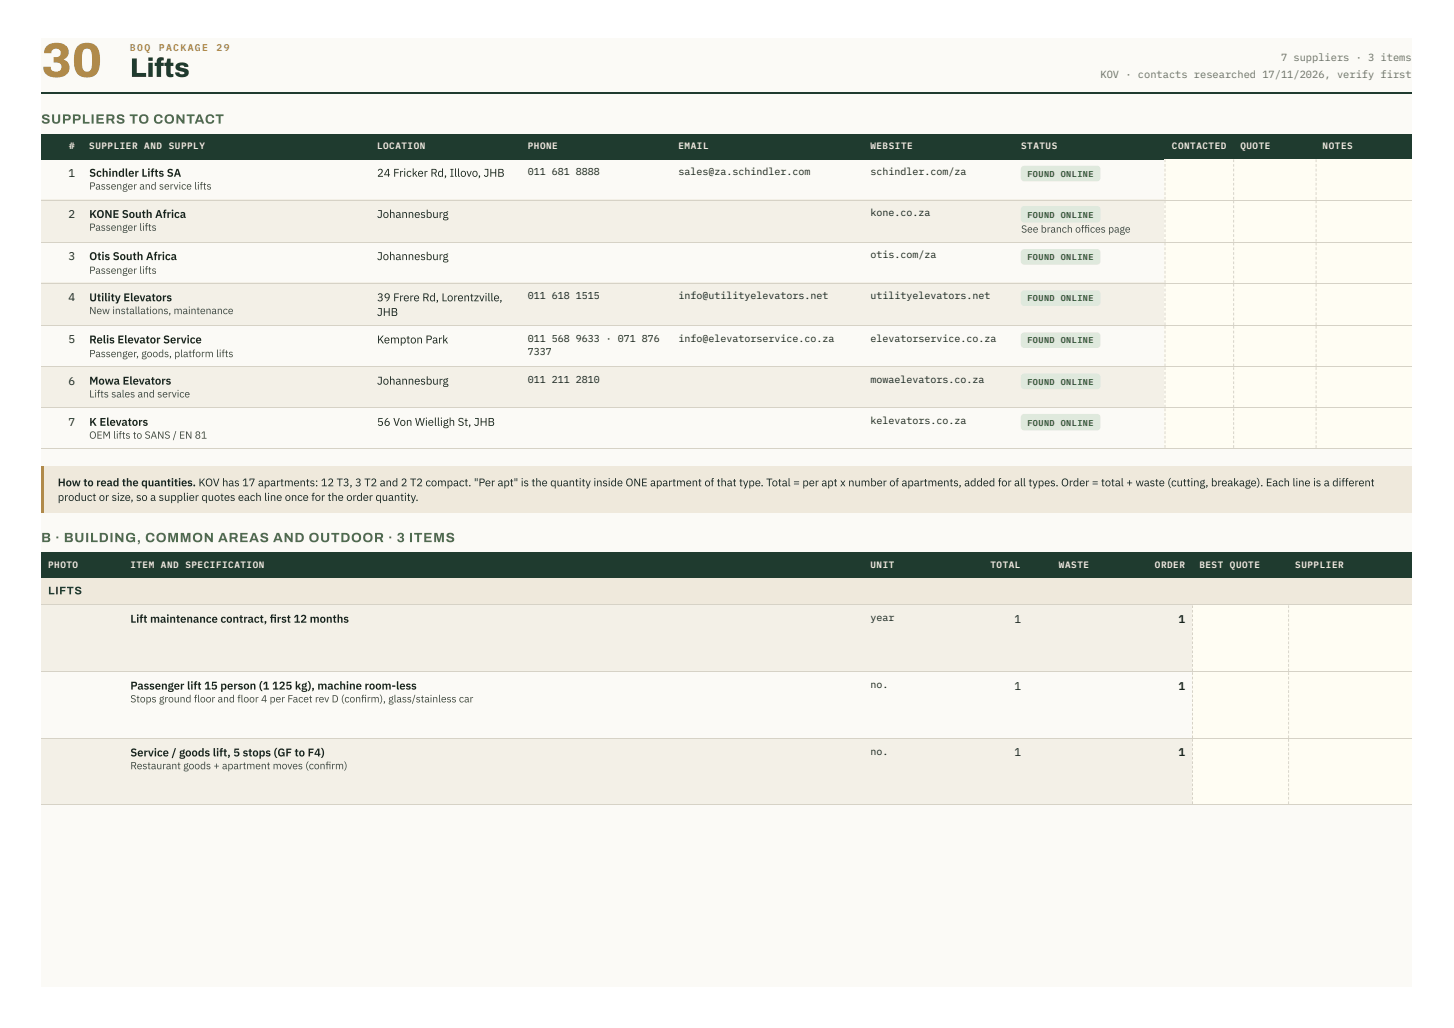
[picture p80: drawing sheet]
<svg xmlns="http://www.w3.org/2000/svg" width="420mm" height="297mm" viewBox="0 0 420 297" stroke-linecap="round" stroke-linejoin="round" font-family="sans-serif">
<defs><g id="words">
<text font-size="14.1" fill="#b08a4a" x="11.9" y="22.2">30</text>
<text font-size="7.8" fill="#1f3b2f" x="37.6" y="22.2">Lifts</text>
<g font-size="3.9" fill="#4f6b4f">
<text x="11.9" y="35.7">SUPPLIERS TO CONTACT</text>
<text x="11.9" y="156.6">B · BUILDING, COMMON AREAS AND OUTDOOR · 3 ITEMS</text>
</g>
<g font-size="3.2" fill="#17231d">
<text x="19.8" y="51.1">1</text>
<text x="25.8" y="51.1">Schindler Lifts SA</text>
<text x="109" y="51.1">24 Fricker Rd, Illovo, JHB</text>
<text x="19.8" y="63">2</text>
<text x="25.8" y="63">KONE South Africa</text>
<text x="109" y="63">Johannesburg</text>
<text x="19.8" y="75.1">3</text>
<text x="25.8" y="75.1">Otis South Africa</text>
<text x="109" y="75.1">Johannesburg</text>
<text x="19.8" y="87">4</text>
<text x="25.8" y="87">Utility Elevators</text>
<text x="109" y="87">39 Frere Rd, Lorentzville,</text>
<text x="109" y="91.3">JHB</text>
<text x="19.8" y="99.2">5</text>
<text x="25.8" y="99.2">Relis Elevator Service</text>
<text x="109" y="99.2">Kempton Park</text>
<text x="19.8" y="111.1">6</text>
<text x="25.8" y="111.1">Mowa Elevators</text>
<text x="109" y="111.1">Johannesburg</text>
<text x="19.8" y="123">7</text>
<text x="25.8" y="123">K Elevators</text>
<text x="109" y="123">56 Von Wielligh St, JHB</text>
<text x="16.7" y="140.5">How to read the quantities. KOV has 17 apartments: 12 T3, 3 T2 and 2 T2 compact. &quot;Per apt&quot; is the quantity inside ONE apartment of that type. Total = per apt x number of apartments, added for all types. Order = total + waste (cutting, breakage). Each line is a different</text>
<text x="16.7" y="144.7">product or size, so a supplier quotes each line once for the order quantity.</text>
<text x="37.7" y="179.9">Lift maintenance contract, frst 12 months</text>
<text x="78" y="179.9">i</text>
<text x="293.1" y="179.9">1</text>
<text x="340.5" y="179.9">1</text>
<text x="37.7" y="199.2">Passenger lift 15 person (1</text>
<text x="78.6" y="199.2">125 kg), machine room-less</text>
<text x="293.1" y="199.2">1</text>
<text x="340.5" y="199.2">1</text>
<text x="37.7" y="218.5">Service / goods lift, 5 stops (GF to F4)</text>
<text x="293.1" y="218.5">1</text>
<text x="340.5" y="218.5">1</text>
</g>
<text font-size="3.2" fill="#1f3b2f" x="13.9" y="171.7">LIFTS</text>
<g font-size="3" fill="#6b7069">
<text x="370.2" y="17.7">7 suppliers · 3 items</text>
<text x="318.1" y="22.5">KOV · contacts researched 17/11/2026, verify first</text>
</g>
<g font-size="3" fill="#3d4540">
<text x="25.8" y="54.8">Passenger and service lifts</text>
<text x="25.8" y="66.7">Passenger lifts</text>
<text x="295.1" y="67.2">See branch offces page</text>
<text x="313.3" y="67.2">i</text>
<text x="25.8" y="79.1">Passenger lifts</text>
<text x="25.8" y="90.8">New installations, maintenance</text>
<text x="25.8" y="103.2">Passenger, goods, platform lifts</text>
<text x="25.8" y="114.8">Lifts sales and service</text>
<text x="25.8" y="126.7">OEM lifts to SANS / EN 81</text>
<text x="37.7" y="202.9">Stops ground floor and floor 4 per Facet rev D (confrm), glass/stainless car</text>
<text x="104.3" y="202.9">i</text>
<text x="37.7" y="222.2">Restaurant goods + apartment moves (confrm)</text>
<text x="94.1" y="222.2">i</text>
</g>
<g font-size="2.9" fill="#17231d">
<text x="152.5" y="50.5">011</text>
<text x="159.5" y="50.5">681</text>
<text x="166.4" y="50.5">8888</text>
<text x="196.1" y="50.5">sales@za.schindler.com</text>
<text x="251.5" y="50.5">schindler.com/za</text>
<text x="251.5" y="62.4">kone.co.za</text>
<text x="251.5" y="74.6">otis.com/za</text>
<text x="152.5" y="86.5">011</text>
<text x="159.5" y="86.5">618</text>
<text x="166.4" y="86.5">1515</text>
<text x="196.1" y="86.5">info@utilityelevators.net</text>
<text x="251.5" y="86.5">utilityelevators.net</text>
<text x="152.5" y="98.7">011</text>
<text x="159.5" y="98.7">568</text>
<text x="166.4" y="98.7">9633 · 071</text>
<text x="185.5" y="98.7">876</text>
<text x="196.1" y="98.7">info@elevatorservice.co.za</text>
<text x="251.5" y="98.7">elevatorservice.co.za</text>
<text x="152.5" y="102.7">7337</text>
<text x="152.5" y="110.6">011</text>
<text x="159.5" y="110.6">211</text>
<text x="166.4" y="110.6">2810</text>
<text x="251.5" y="110.6">mowaelevators.co.za</text>
<text x="251.5" y="122.5">kelevators.co.za</text>
<text x="251.6" y="179.4">year</text>
<text x="251.6" y="198.7">no.</text>
<text x="251.6" y="218">no.</text>
</g>
<g font-size="2.8" fill="#b08a4a">
<text x="37.6" y="14.8">BOQ</text>
<text x="45.9" y="14.8">PACKAGE</text>
<text x="62.6" y="14.8">29</text>
</g>
<g font-size="2.7" fill="#f3efe4">
<text x="20" y="43.1">#</text>
<text x="25.8" y="43.1">SUPPLIER</text>
<text x="41.7" y="43.1">AND</text>
<text x="48.8" y="43.1">SUPPLY</text>
<text x="109" y="43.1">LOCATION</text>
<text x="152.5" y="43.1">PHONE</text>
<text x="196.1" y="43.1">EMAIL</text>
<text x="251.5" y="43.1">WEBSITE</text>
<text x="295.1" y="43.1">STATUS</text>
<text x="338.7" y="43.1">CONTACTED</text>
<text x="358.5" y="43.1">QUOTE</text>
<text x="382.2" y="43.1">NOTES</text>
<text x="13.9" y="164">PHOTO</text>
<text x="37.7" y="164">ITEM</text>
<text x="46.5" y="164">AND</text>
<text x="53.6" y="164">SPECIFICATION</text>
<text x="251.6" y="164">UNIT</text>
<text x="286.2" y="164">TOTAL</text>
<text x="306" y="164">WASTE</text>
<text x="333.8" y="164">ORDER</text>
<text x="346.6" y="164">BEST</text>
<text x="355.5" y="164">QUOTE</text>
<text x="374.3" y="164">SUPPLIER</text>
</g>
<g font-size="2.5" fill="#2c5a33">
<text x="296.9" y="51.1">FOUND</text>
<text x="306.5" y="51.1">ONLINE</text>
<text x="296.9" y="63">FOUND</text>
<text x="306.5" y="63">ONLINE</text>
<text x="296.9" y="75.1">FOUND</text>
<text x="306.5" y="75.1">ONLINE</text>
<text x="296.9" y="87">FOUND</text>
<text x="306.5" y="87">ONLINE</text>
<text x="296.9" y="99.2">FOUND</text>
<text x="306.5" y="99.2">ONLINE</text>
<text x="296.9" y="111.1">FOUND</text>
<text x="306.5" y="111.1">ONLINE</text>
<text x="296.9" y="123">FOUND</text>
<text x="306.5" y="123">ONLINE</text>
</g>
</g></defs>
<path d="M11.9 11.1h396.1v274.1h-396.1z" fill="#fbfaf6"/>
<g fill="#1f3b2f">
<path d="M11.9 26.7h396.1v.6h-396.1z"/>
<path d="M11.9 38.6h11.9v7.4h-11.9z"/>
<path d="M23.8 38.6h83.1v7.4h-83.1z"/>
<path d="M106.9 38.6h43.6v7.4h-43.6z"/>
<path d="M150.5 38.6h43.7v7.4h-43.7z"/>
<path d="M194.2 38.6h55.3v7.4h-55.3z"/>
<path d="M249.5 38.6h43.7v7.4h-43.7z"/>
<path d="M293.2 38.6h43.3v7.4h-43.3z"/>
<path d="M336.5 38.6h19.9v7.4h-19.9z"/>
<path d="M356.4 38.6h23.8v7.4h-23.8z"/>
<path d="M380.2 38.6h27.8v7.4h-27.8z"/>
</g>
<g fill="#fffdf3">
<path d="M336.5 46h19.9v11.7h-19.9z"/>
<path d="M356.4 46h23.8v11.7h-23.8z"/>
<path d="M380.2 46h27.8v11.7h-27.8z"/>
</g>
<g fill="#f3f0e7">
<path d="M11.9 57.7h11.9v12.4h-11.9z"/>
<path d="M23.8 57.7h83.1v12.4h-83.1z"/>
<path d="M106.9 57.7h43.6v12.4h-43.6z"/>
<path d="M150.5 57.7h43.7v12.4h-43.7z"/>
<path d="M194.2 57.7h55.3v12.4h-55.3z"/>
<path d="M249.5 57.7h43.7v12.4h-43.7z"/>
<path d="M293.2 57.7h43.3v12.4h-43.3z"/>
</g>
<g fill="#fffdf3">
<path d="M336.5 57.7h19.9v12.4h-19.9z"/>
<path d="M356.4 57.7h23.8v12.4h-23.8z"/>
<path d="M380.2 57.7h27.8v12.4h-27.8z"/>
<path d="M336.5 70.1h19.9v11.7h-19.9z"/>
<path d="M356.4 70.1h23.8v11.7h-23.8z"/>
<path d="M380.2 70.1h27.8v11.7h-27.8z"/>
</g>
<g fill="#f3f0e7">
<path d="M11.9 81.8h11.9v12.4h-11.9z"/>
<path d="M23.8 81.8h83.1v12.4h-83.1z"/>
<path d="M106.9 81.8h43.6v12.4h-43.6z"/>
<path d="M150.5 81.8h43.7v12.4h-43.7z"/>
<path d="M194.2 81.8h55.3v12.4h-55.3z"/>
<path d="M249.5 81.8h43.7v12.4h-43.7z"/>
<path d="M293.2 81.8h43.3v12.4h-43.3z"/>
</g>
<g fill="#fffdf3">
<path d="M336.5 81.8h19.9v12.4h-19.9z"/>
<path d="M356.4 81.8h23.8v12.4h-23.8z"/>
<path d="M380.2 81.8h27.8v12.4h-27.8z"/>
<path d="M336.5 94.2h19.9v11.6h-19.9z"/>
<path d="M356.4 94.2h23.8v11.6h-23.8z"/>
<path d="M380.2 94.2h27.8v11.6h-27.8z"/>
</g>
<g fill="#f3f0e7">
<path d="M11.9 105.8h11.9v11.9h-11.9z"/>
<path d="M23.8 105.8h83.1v11.9h-83.1z"/>
<path d="M106.9 105.8h43.6v11.9h-43.6z"/>
<path d="M150.5 105.8h43.7v11.9h-43.7z"/>
<path d="M194.2 105.8h55.3v11.9h-55.3z"/>
<path d="M249.5 105.8h43.7v11.9h-43.7z"/>
<path d="M293.2 105.8h43.3v11.9h-43.3z"/>
</g>
<g fill="#fffdf3">
<path d="M336.5 105.8h19.9v11.9h-19.9z"/>
<path d="M356.4 105.8h23.8v11.9h-23.8z"/>
<path d="M380.2 105.8h27.8v11.9h-27.8z"/>
<path d="M336.5 117.7h19.9v11.9h-19.9z"/>
<path d="M356.4 117.7h23.8v11.9h-23.8z"/>
<path d="M380.2 117.7h27.8v11.9h-27.8z"/>
</g>
<g fill="#d6d2c6">
<path d="M336.5 46h.3v.8h-.3zM336.5 47.4h.3v.8h-.3zM336.5 48.7h.3v.8h-.3zM336.5 50.1h.3v.8h-.3zM336.5 51.5h.3v.8h-.3zM336.5 52.8h.3v.8h-.3zM336.5 54.2h.3v.8h-.3zM336.5 55.5h.3v.8h-.3zM336.5 56.9h.3v.8h-.3z"/>
<path d="M356.4 46h.3v.8h-.3zM356.4 47.4h.3v.8h-.3zM356.4 48.7h.3v.8h-.3zM356.4 50.1h.3v.8h-.3zM356.4 51.5h.3v.8h-.3zM356.4 52.8h.3v.8h-.3zM356.4 54.2h.3v.8h-.3zM356.4 55.5h.3v.8h-.3zM356.4 56.9h.3v.8h-.3z"/>
<path d="M380.2 46h.3v.8h-.3zM380.2 47.4h.3v.8h-.3zM380.2 48.7h.3v.8h-.3zM380.2 50.1h.3v.8h-.3zM380.2 51.5h.3v.8h-.3zM380.2 52.8h.3v.8h-.3zM380.2 54.2h.3v.8h-.3zM380.2 55.5h.3v.8h-.3zM380.2 56.9h.3v.8h-.3z"/>
</g>
<path d="M11.9 57.8h324.9" fill="none" stroke="#d6d2c6" stroke-width=".29"/>
<path d="M336.5 57.9h.3v.8h-.3zM336.5 59.3h.3v.8h-.3zM336.5 60.7h.3v.8h-.3zM336.5 62.1h.3v.8h-.3zM336.5 63.5h.3v.8h-.3zM336.5 64.9h.3v.8h-.3zM336.5 66.3h.3v.8h-.3zM336.5 67.7h.3v.8h-.3zM336.5 69.1h.3v.7h-.3z" fill="#d6d2c6"/>
<path d="M336.8 57.8h19.9" fill="none" stroke="#d6d2c6" stroke-width=".29"/>
<path d="M356.4 57.9h.3v.8h-.3zM356.4 59.3h.3v.8h-.3zM356.4 60.7h.3v.8h-.3zM356.4 62.1h.3v.8h-.3zM356.4 63.5h.3v.8h-.3zM356.4 64.9h.3v.8h-.3zM356.4 66.3h.3v.8h-.3zM356.4 67.7h.3v.8h-.3zM356.4 69.1h.3v.7h-.3z" fill="#d6d2c6"/>
<path d="M356.7 57.8h23.8" fill="none" stroke="#d6d2c6" stroke-width=".29"/>
<path d="M380.2 57.9h.3v.8h-.3zM380.2 59.3h.3v.8h-.3zM380.2 60.7h.3v.8h-.3zM380.2 62.1h.3v.8h-.3zM380.2 63.5h.3v.8h-.3zM380.2 64.9h.3v.8h-.3zM380.2 66.3h.3v.8h-.3zM380.2 67.7h.3v.8h-.3zM380.2 69.1h.3v.7h-.3z" fill="#d6d2c6"/>
<path d="M380.5 57.8h27.5M11.9 70h324.9" fill="none" stroke="#d6d2c6" stroke-width=".29"/>
<path d="M336.5 70.1h.3v.8h-.3zM336.5 71.5h.3v.8h-.3zM336.5 72.8h.3v.8h-.3zM336.5 74.2h.3v.8h-.3zM336.5 75.5h.3v.8h-.3zM336.5 76.9h.3v.8h-.3zM336.5 78.2h.3v.8h-.3zM336.5 79.6h.3v.8h-.3zM336.5 81h.3v.8h-.3z" fill="#d6d2c6"/>
<path d="M336.8 70h19.9" fill="none" stroke="#d6d2c6" stroke-width=".29"/>
<path d="M356.4 70.1h.3v.8h-.3zM356.4 71.5h.3v.8h-.3zM356.4 72.8h.3v.8h-.3zM356.4 74.2h.3v.8h-.3zM356.4 75.5h.3v.8h-.3zM356.4 76.9h.3v.8h-.3zM356.4 78.2h.3v.8h-.3zM356.4 79.6h.3v.8h-.3zM356.4 81h.3v.8h-.3z" fill="#d6d2c6"/>
<path d="M356.7 70h23.8" fill="none" stroke="#d6d2c6" stroke-width=".29"/>
<path d="M380.2 70.1h.3v.8h-.3zM380.2 71.5h.3v.8h-.3zM380.2 72.8h.3v.8h-.3zM380.2 74.2h.3v.8h-.3zM380.2 75.5h.3v.8h-.3zM380.2 76.9h.3v.8h-.3zM380.2 78.2h.3v.8h-.3zM380.2 79.6h.3v.8h-.3zM380.2 81h.3v.8h-.3z" fill="#d6d2c6"/>
<path d="M380.5 70h27.5M11.9 81.9h324.9" fill="none" stroke="#d6d2c6" stroke-width=".29"/>
<path d="M336.5 82h.3v.8h-.3zM336.5 83.4h.3v.8h-.3zM336.5 84.8h.3v.8h-.3zM336.5 86.2h.3v.8h-.3zM336.5 87.6h.3v.8h-.3zM336.5 89h.3v.8h-.3zM336.5 90.4h.3v.7h-.3zM336.5 91.7h.3v.8h-.3zM336.5 93.1h.3v.8h-.3z" fill="#d6d2c6"/>
<path d="M336.8 81.9h19.9" fill="none" stroke="#d6d2c6" stroke-width=".29"/>
<path d="M356.4 82h.3v.8h-.3zM356.4 83.4h.3v.8h-.3zM356.4 84.8h.3v.8h-.3zM356.4 86.2h.3v.8h-.3zM356.4 87.6h.3v.8h-.3zM356.4 89h.3v.8h-.3zM356.4 90.4h.3v.7h-.3zM356.4 91.7h.3v.8h-.3zM356.4 93.1h.3v.8h-.3z" fill="#d6d2c6"/>
<path d="M356.7 81.9h23.8" fill="none" stroke="#d6d2c6" stroke-width=".29"/>
<path d="M380.2 82h.3v.8h-.3zM380.2 83.4h.3v.8h-.3zM380.2 84.8h.3v.8h-.3zM380.2 86.2h.3v.8h-.3zM380.2 87.6h.3v.8h-.3zM380.2 89h.3v.8h-.3zM380.2 90.4h.3v.7h-.3zM380.2 91.7h.3v.8h-.3zM380.2 93.1h.3v.8h-.3z" fill="#d6d2c6"/>
<path d="M11.9 94.1h324.9M380.5 81.9h27.5" fill="none" stroke="#d6d2c6" stroke-width=".29"/>
<path d="M336.5 94.2h.3v.8h-.3zM336.5 95.5h.3v.8h-.3zM336.5 96.9h.3v.8h-.3zM336.5 98.3h.3v.8h-.3zM336.5 99.6h.3v.8h-.3zM336.5 101h.3v.8h-.3zM336.5 102.3h.3v.8h-.3zM336.5 103.7h.3v.8h-.3zM336.5 105h.3v.8h-.3z" fill="#d6d2c6"/>
<path d="M336.8 94.1h19.9" fill="none" stroke="#d6d2c6" stroke-width=".29"/>
<path d="M356.4 94.2h.3v.8h-.3zM356.4 95.5h.3v.8h-.3zM356.4 96.9h.3v.8h-.3zM356.4 98.3h.3v.8h-.3zM356.4 99.6h.3v.8h-.3zM356.4 101h.3v.8h-.3zM356.4 102.3h.3v.8h-.3zM356.4 103.7h.3v.8h-.3zM356.4 105h.3v.8h-.3z" fill="#d6d2c6"/>
<path d="M356.7 94.1h23.8" fill="none" stroke="#d6d2c6" stroke-width=".29"/>
<path d="M380.2 94.2h.3v.8h-.3zM380.2 95.5h.3v.8h-.3zM380.2 96.9h.3v.8h-.3zM380.2 98.3h.3v.8h-.3zM380.2 99.6h.3v.8h-.3zM380.2 101h.3v.8h-.3zM380.2 102.3h.3v.8h-.3zM380.2 103.7h.3v.8h-.3zM380.2 105h.3v.8h-.3z" fill="#d6d2c6"/>
<path d="M380.5 94.1h27.5M11.9 106h324.9" fill="none" stroke="#d6d2c6" stroke-width=".29"/>
<path d="M336.5 106.1h.3v.8h-.3zM336.5 107.5h.3v.7h-.3zM336.5 108.8h.3v.8h-.3zM336.5 110.2h.3v.8h-.3zM336.5 111.5h.3v.8h-.3zM336.5 112.9h.3v.8h-.3zM336.5 114.2h.3v.8h-.3zM336.5 115.6h.3v.8h-.3zM336.5 116.9h.3v.8h-.3z" fill="#d6d2c6"/>
<path d="M336.8 106h19.9" fill="none" stroke="#d6d2c6" stroke-width=".29"/>
<path d="M356.4 106.1h.3v.8h-.3zM356.4 107.5h.3v.7h-.3zM356.4 108.8h.3v.8h-.3zM356.4 110.2h.3v.8h-.3zM356.4 111.5h.3v.8h-.3zM356.4 112.9h.3v.8h-.3zM356.4 114.2h.3v.8h-.3zM356.4 115.6h.3v.8h-.3zM356.4 116.9h.3v.8h-.3z" fill="#d6d2c6"/>
<path d="M356.7 106h23.8" fill="none" stroke="#d6d2c6" stroke-width=".29"/>
<path d="M380.2 106.1h.3v.8h-.3zM380.2 107.5h.3v.7h-.3zM380.2 108.8h.3v.8h-.3zM380.2 110.2h.3v.8h-.3zM380.2 111.5h.3v.8h-.3zM380.2 112.9h.3v.8h-.3zM380.2 114.2h.3v.8h-.3zM380.2 115.6h.3v.8h-.3zM380.2 116.9h.3v.8h-.3z" fill="#d6d2c6"/>
<path d="M11.9 117.9h324.9M380.5 106h27.5" fill="none" stroke="#d6d2c6" stroke-width=".29"/>
<path d="M336.5 118h.3v.8h-.3zM336.5 119.3h.3v.8h-.3zM336.5 120.6h.3v.8h-.3zM336.5 122h.3v.8h-.3zM336.5 123.3h.3v.8h-.3zM336.5 124.6h.3v.8h-.3zM336.5 125.9h.3v.8h-.3zM336.5 127.3h.3v.8h-.3zM336.5 128.6h.3v.8h-.3z" fill="#d6d2c6"/>
<path d="M336.8 117.9h19.9" fill="none" stroke="#d6d2c6" stroke-width=".29"/>
<path d="M356.4 118h.3v.8h-.3zM356.4 119.3h.3v.8h-.3zM356.4 120.6h.3v.8h-.3zM356.4 122h.3v.8h-.3zM356.4 123.3h.3v.8h-.3zM356.4 124.6h.3v.8h-.3zM356.4 125.9h.3v.8h-.3zM356.4 127.3h.3v.8h-.3zM356.4 128.6h.3v.8h-.3z" fill="#d6d2c6"/>
<path d="M356.7 117.9h23.8" fill="none" stroke="#d6d2c6" stroke-width=".29"/>
<path d="M380.2 118h.3v.8h-.3zM380.2 119.3h.3v.8h-.3zM380.2 120.6h.3v.8h-.3zM380.2 122h.3v.8h-.3zM380.2 123.3h.3v.8h-.3zM380.2 124.6h.3v.8h-.3zM380.2 125.9h.3v.8h-.3zM380.2 127.3h.3v.8h-.3zM380.2 128.6h.3v.8h-.3z" fill="#d6d2c6"/>
<path d="M380.5 117.9h27.5M11.9 129.5h396.1" fill="none" stroke="#d6d2c6" stroke-width=".29"/>
<path d="M11.9 134.7h396.1v13.5h-396.1z" fill="#efe9dc"/>
<path d="M11.9 134.7h.8v13.5h-.8z" fill="#b08a4a"/>
<g fill="#1f3b2f">
<path d="M11.9 159.5h23.8v7.5h-23.8z"/>
<path d="M35.7 159.5h213.8v7.5h-213.8z"/>
<path d="M249.5 159.5h19.8v7.5h-19.8z"/>
<path d="M269.3 159.5h27.8v7.5h-27.8z"/>
<path d="M297.1 159.5h19.9v7.5h-19.9z"/>
<path d="M317 159.5h27.5v7.5h-27.5z"/>
<path d="M344.5 159.5h27.8v7.5h-27.8z"/>
<path d="M372.3 159.5h35.7v7.5h-35.7z"/>
</g>
<path d="M11.9 167h396.1v7.9h-396.1z" fill="#efe9dc"/>
<g fill="#f3f0e7">
<path d="M11.9 174.9h23.8v19h-23.8z"/>
<path d="M35.7 174.9h213.8v19h-213.8z"/>
<path d="M249.5 174.9h19.8v19h-19.8z"/>
<path d="M269.3 174.9h27.8v19h-27.8z"/>
<path d="M297.1 174.9h19.9v19h-19.9z"/>
<path d="M317 174.9h27.5v19h-27.5z"/>
</g>
<g fill="#fffdf3">
<path d="M344.5 174.9h27.8v19h-27.8z"/>
<path d="M372.3 174.9h35.7v19h-35.7z"/>
<path d="M344.5 193.9h27.8v19.4h-27.8z"/>
<path d="M372.3 193.9h35.7v19.4h-35.7z"/>
</g>
<g fill="#f3f0e7">
<path d="M11.9 213.3h23.8v19.3h-23.8z"/>
<path d="M35.7 213.3h213.8v19.3h-213.8z"/>
<path d="M249.5 213.3h19.8v19.3h-19.8z"/>
<path d="M269.3 213.3h27.8v19.3h-27.8z"/>
<path d="M297.1 213.3h19.9v19.3h-19.9z"/>
<path d="M317 213.3h27.5v19.3h-27.5z"/>
</g>
<g fill="#fffdf3">
<path d="M344.5 213.3h27.8v19.3h-27.8z"/>
<path d="M372.3 213.3h35.7v19.3h-35.7z"/>
</g>
<path d="M11.9 174.8h332.9" fill="none" stroke="#d6d2c6" stroke-width=".29"/>
<path d="M344.5 174.9h.3v.8h-.3zM344.5 176.2h.3v.8h-.3zM344.5 177.5h.3v.8h-.3zM344.5 178.8h.3v.8h-.3zM344.5 180.1h.3v.8h-.3zM344.5 181.4h.3v.8h-.3zM344.5 182.7h.3v.8h-.3zM344.5 184h.3v.8h-.3zM344.5 185.3h.3v.8h-.3zM344.5 186.6h.3v.8h-.3zM344.5 187.9h.3v.8h-.3zM344.5 189.2h.3v.8h-.3zM344.5 190.5h.3v.8h-.3zM344.5 191.8h.3v.8h-.3zM344.5 193.1h.3v.8h-.3z" fill="#d6d2c6"/>
<path d="M344.5 174.8h28" fill="none" stroke="#d6d2c6" stroke-width=".29"/>
<path d="M372.3 174.9h.2v.8h-.2zM372.3 176.2h.2v.8h-.2zM372.3 177.5h.2v.8h-.2zM372.3 178.8h.2v.8h-.2zM372.3 180.1h.2v.8h-.2zM372.3 181.4h.2v.8h-.2zM372.3 182.7h.2v.8h-.2zM372.3 184h.2v.8h-.2zM372.3 185.3h.2v.8h-.2zM372.3 186.6h.2v.8h-.2zM372.3 187.9h.2v.8h-.2zM372.3 189.2h.2v.8h-.2zM372.3 190.5h.2v.8h-.2zM372.3 191.8h.2v.8h-.2zM372.3 193.1h.2v.8h-.2z" fill="#d6d2c6"/>
<path d="M372.3 174.8h35.7M11.9 194.1h332.9" fill="none" stroke="#d6d2c6" stroke-width=".29"/>
<path d="M344.5 194.2h.3v.8h-.3zM344.5 195.5h.3v.8h-.3zM344.5 196.8h.3v.8h-.3zM344.5 198.1h.3v.8h-.3zM344.5 199.4h.3v.8h-.3zM344.5 200.7h.3v.8h-.3zM344.5 202h.3v.8h-.3zM344.5 203.3h.3v.8h-.3zM344.5 204.6h.3v.8h-.3zM344.5 205.9h.3v.8h-.3zM344.5 207.2h.3v.8h-.3zM344.5 208.5h.3v.8h-.3zM344.5 209.9h.3v.7h-.3zM344.5 211.2h.3v.7h-.3zM344.5 212.5h.3v.8h-.3z" fill="#d6d2c6"/>
<path d="M344.8 194.1h27.7" fill="none" stroke="#d6d2c6" stroke-width=".29"/>
<path d="M372.3 194.2h.2v.8h-.2zM372.3 195.5h.2v.8h-.2zM372.3 196.8h.2v.8h-.2zM372.3 198.1h.2v.8h-.2zM372.3 199.4h.2v.8h-.2zM372.3 200.7h.2v.8h-.2zM372.3 202h.2v.8h-.2zM372.3 203.3h.2v.8h-.2zM372.3 204.6h.2v.8h-.2zM372.3 205.9h.2v.8h-.2zM372.3 207.2h.2v.8h-.2zM372.3 208.5h.2v.8h-.2zM372.3 209.9h.2v.7h-.2zM372.3 211.2h.2v.7h-.2zM372.3 212.5h.2v.8h-.2z" fill="#d6d2c6"/>
<path d="M372.5 194.1h35.5M11.9 213.4h332.9" fill="none" stroke="#d6d2c6" stroke-width=".29"/>
<path d="M344.5 213.5h.3v.8h-.3zM344.5 214.8h.3v.8h-.3zM344.5 216.1h.3v.8h-.3zM344.5 217.4h.3v.8h-.3zM344.5 218.7h.3v.8h-.3zM344.5 219.9h.3v.8h-.3zM344.5 221.2h.3v.8h-.3zM344.5 222.5h.3v.8h-.3zM344.5 223.8h.3v.8h-.3zM344.5 225.1h.3v.8h-.3zM344.5 226.4h.3v.8h-.3zM344.5 227.7h.3v.7h-.3zM344.5 228.9h.3v.8h-.3zM344.5 230.2h.3v.8h-.3zM344.5 231.5h.3v.8h-.3z" fill="#d6d2c6"/>
<path d="M344.8 213.4h27.7" fill="none" stroke="#d6d2c6" stroke-width=".29"/>
<path d="M372.3 213.5h.2v.8h-.2zM372.3 214.8h.2v.8h-.2zM372.3 216.1h.2v.8h-.2zM372.3 217.4h.2v.8h-.2zM372.3 218.7h.2v.8h-.2zM372.3 219.9h.2v.8h-.2zM372.3 221.2h.2v.8h-.2zM372.3 222.5h.2v.8h-.2zM372.3 223.8h.2v.8h-.2zM372.3 225.1h.2v.8h-.2zM372.3 226.4h.2v.8h-.2zM372.3 227.7h.2v.7h-.2zM372.3 228.9h.2v.8h-.2zM372.3 230.2h.2v.8h-.2zM372.3 231.5h.2v.8h-.2z" fill="#d6d2c6"/>
<path d="M372.5 213.4h35.5M11.9 232.4h396.1" fill="none" stroke="#d6d2c6" stroke-width=".29"/>
<g fill="#dfe9dd">
<path d="M295.3 48.2l.7-.3h21a1 1 0 0 1 1 1v2.5a1 1 0 0 1-1 1h-21a1 1 0 0 1-1-1v-2.5z"/>
<path d="M295.3 59.8l.7-.3h21a1 1 0 0 1 1 1v2.8a1 1 0 0 1-1 1h-21a1 1 0 0 1-1-1v-2.8z"/>
<path d="M295.3 72.3l.7-.3h21a1 1 0 0 1 1 1v2.5a1 1 0 0 1-1 1h-21a1 1 0 0 1-1-1v-2.5z"/>
<path d="M295.3 84.2l.7-.3h21a1 1 0 0 1 1 1v2.5a1 1 0 0 1-1 1h-21a1 1 0 0 1-1-1v-2.5z"/>
<path d="M295.3 96.3l.7-.3h21a1 1 0 0 1 1 1v2.5a1 1 0 0 1-1 1h-21a1 1 0 0 1-1-1v-2.5z"/>
<path d="M295.3 108.2l.7-.3h21a1 1 0 0 1 1 1v2.5a1 1 0 0 1-1 1h-21a1 1 0 0 1-1-1v-2.5z"/>
<path d="M295.3 119.9l.7-.3h21a1 1 0 0 1 1 1v2.8a1 1 0 0 1-1 1h-21a1 1 0 0 1-1-1v-2.8z"/>
</g>
<use href="#words"/>
</svg>
